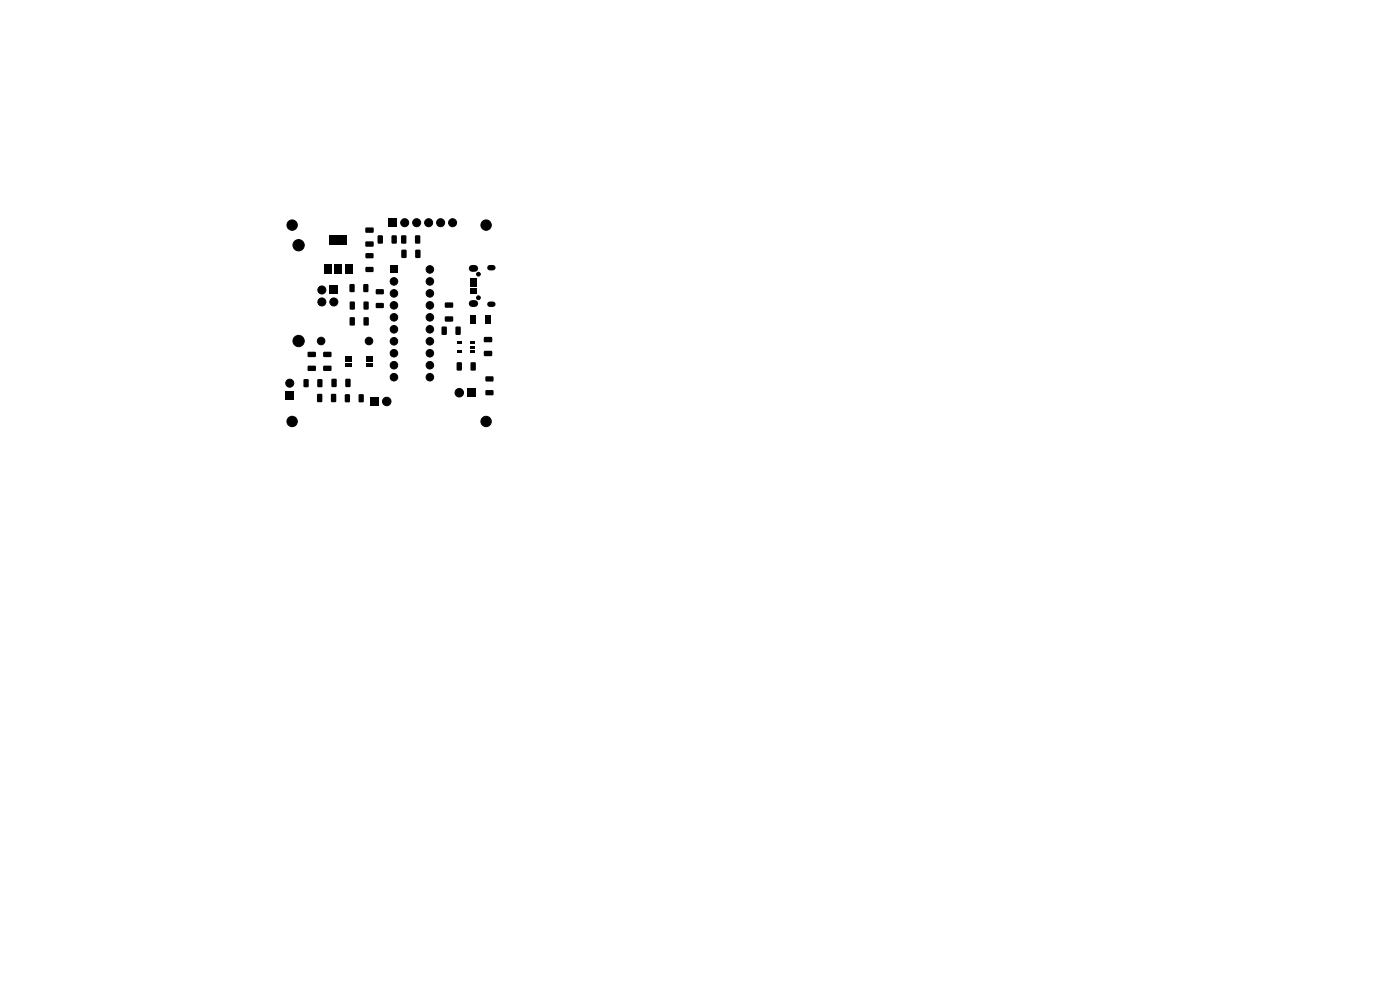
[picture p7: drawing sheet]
<svg xmlns="http://www.w3.org/2000/svg" width="297mm" height="210mm" viewBox="0 0 297 210" stroke-linecap="round" stroke-linejoin="round" font-family="sans-serif">
<g fill="#000" stroke="#000" stroke-width=".21">
<circle cx="62" cy="47.8" r="1.1"/>
<circle cx="63.3" cy="52" r="1.2"/>
<circle cx="83.6" cy="59.7" r=".8"/>
<circle cx="85.9" cy="47.2" r=".85"/>
<circle cx="88.4" cy="47.2" r=".85"/>
<circle cx="90.9" cy="47.2" r=".85"/>
<circle cx="91.2" cy="57.2" r=".8"/>
<circle cx="91.2" cy="59.7" r=".8"/>
<circle cx="93.5" cy="47.2" r=".85"/>
<circle cx="96" cy="47.2" r=".85"/>
<circle cx="101.5" cy="58.2" r=".4"/>
<circle cx="103.1" cy="47.8" r="1.1"/>
<circle cx="63.3" cy="72.3" r="1.2"/>
<circle cx="68.1" cy="72.3" r=".8"/>
<circle cx="68.3" cy="64.1" r=".85"/>
<circle cx="68.3" cy="61.5" r=".85"/>
<circle cx="70.8" cy="64.1" r=".85"/>
<circle cx="78.3" cy="72.3" r=".8"/>
<circle cx="83.6" cy="72.4" r=".8"/>
<circle cx="83.6" cy="74.9" r=".8"/>
<circle cx="83.6" cy="64.8" r=".8"/>
<circle cx="83.6" cy="69.9" r=".8"/>
<circle cx="83.6" cy="62.2" r=".8"/>
<circle cx="83.6" cy="77.5" r=".8"/>
<circle cx="83.6" cy="67.3" r=".8"/>
<circle cx="91.2" cy="67.3" r=".8"/>
<circle cx="91.2" cy="62.2" r=".8"/>
<circle cx="91.2" cy="64.8" r=".8"/>
<circle cx="91.2" cy="74.9" r=".8"/>
<circle cx="91.2" cy="77.5" r=".8"/>
<circle cx="91.2" cy="72.4" r=".8"/>
<circle cx="91.2" cy="69.9" r=".8"/>
<circle cx="101.5" cy="63.2" r=".4"/>
<circle cx="61.5" cy="81.3" r=".85"/>
<circle cx="62" cy="89.4" r="1.1"/>
<circle cx="82" cy="85.2" r=".9"/>
<circle cx="83.6" cy="80" r=".8"/>
<circle cx="91.2" cy="80" r=".8"/>
<circle cx="97.4" cy="83.3" r=".9"/>
<circle cx="103.1" cy="89.4" r="1.1"/>
</g>
<g fill="#000">
<path d="M68.7 56.2h1.5v2h-1.5zM71 56.2h1.5v2h-1.5zM69.9 49.9h3.8v2h-3.8zM73.3 56.2h1.5v2h-1.5zM77.6 51.3l1.5-.1 .2 .2v.8l-.3 .1h-1.4l-.1-.2zM77.6 48.3h1.5l.2 .2v.7l-.3 .2h-1.4l-.1-.3zM77.6 53.8l1.5-.1 .2 .2-.1 .7-.2 .2h-1.3l-.2-.2zM77.6 56.7l1.5-.1 .2 .3-.1 .7-.2 .1h-1.3l-.2-.2zM80.2 50l.8-.1 .2 .2v1.4l-.1 .2h-.8l-.2-.2zM82.8 56.4h1.6v1.6h-1.6zM83.1 50l.8-.1 .3 .2v1.4l-.2 .2h-.7l-.2-.2zM82.5 46.4h1.7v1.7h-1.7z"/>
<path d="M85.1 50l.9-.1 .2 .2v1.4l-.1 .2h-.8l-.2-.2zM85.2 53l.8-.1 .3 .2v1.4l-.2 .2h-.7l-.3-.1zM88.1 50l.8-.1 .3 .2v1.4l-.2 .2h-.7l-.3-.2zM88.1 53l.9-.1 .2 .2v1.4l-.1 .2h-.8l-.2-.1zM99.7 59.1h1.3v.5h-1.3zM65.3 77.6h1.6l.1 .2v.8l-.2 .1h-1.4l-.2-.2zM65.3 74.7l1.6-.1 .1 .3v.7l-.2 .2-1.4-.1-.2-.2zM68.6 77.6h1.6l.1 .2v.8l-.2 .1h-1.4l-.2-.2zM68.6 74.7l1.6-.1 .1 .3v.7l-.2 .2-1.4-.1-.2-.2zM70 60.7h1.7v1.7h-1.7zM74.2 60.3l.8-.1 .2 .2v1.3l-.1 .3h-.7l-.3-.2zM73.1 75.5h1.5v.3h-1.5z"/>
<path d="M73.1 76h1.5v.3h-1.5zM73.1 76.5h1.5v.3h-1.5zM73.1 77h1.5v.3h-1.5zM73.1 77.5h1.5v.3h-1.5zM74.2 67.3h.8l.3 .1v1.4l-.2 .3h-.7l-.2-.2zM74.2 64l.8-.1 .3 .2v1.3l-.2 .3h-.7l-.2-.2zM77.1 60.3l.8-.1 .3 .2v1.3l-.2 .3h-.7l-.2-.2zM77.2 64l.8-.1 .2 .2v1.3l-.1 .3h-.8l-.2-.2zM77.2 67.3h.8l.2 .1v1.4l-.1 .3h-.8l-.2-.2zM77.6 77.5h1.4v.3h-1.4zM77.6 77h1.4v.3h-1.4zM77.6 76.5h1.4v.3h-1.4z"/>
<path d="M77.6 76h1.4v.3h-1.4zM77.6 75.5h1.4v.3h-1.4zM79.8 61.4l1.5-.1 .1 .3v.7l-.2 .1h-1.4l-.1-.2zM79.8 64.3h1.5l.1 .2v.7l-.2 .2h-1.4l-.1-.3zM93.7 69.3h.9l.2 .1v1.4l-.1 .2-.8 .1-.2-.2zM94.4 64.2h1.6l.2 .2-.1 .7-.2 .2h-1.4l-.2-.3zM94.4 67.2l1.6-.1 .2 .2-.1 .8-.2 .1h-1.4l-.2-.2zM96.7 69.3h.8l.2 .1 .1 1.4-.2 .2-.7 .1-.3-.2zM97 72.4h.9v.6h-.9zM97 74.3h.9v.6h-.9zM96.9 76.9l.9-.1 .2 .2v1.4l-.1 .2h-.8l-.2-.1zM99.8 74.3h.9v.6h-.9z"/>
<path d="M99.8 73.4h.9v.6h-.9zM99.8 72.4h.9v.6h-.9zM99.8 66.9h1.1v1.8h-1.1zM99.9 76.9l.8-.1 .2 .2 .1 1.4-.2 .2h-.7l-.3-.1zM99.7 61.7h1.3v.5h-1.3zM99.7 61.1h1.3v.4h-1.3zM99.7 60.4h1.3v.5h-1.3zM99.7 59.8h1.3v.4h-1.3zM102.9 66.9h1.2v1.8h-1.2zM102.7 71.5h1.6l.1 .2v.8l-.2 .1h-1.4l-.2-.2zM102.7 74.5l1.6-.1 .1 .3v.7l-.2 .2-1.4-.1-.2-.2zM103 79.9l1.6-.1 .1 .3v.7l-.2 .1h-1.4l-.1-.2z"/>
<path d="M60.6 83h1.7v1.7h-1.7zM64.4 80.5l.8-.1 .3 .2v1.3l-.2 .2-.7 .1-.2-.2zM67.3 83.6l.8-.1 .3 .2v1.4l-.2 .2h-.7l-.2-.1zM67.4 80.5l.8-.1 .2 .2v1.3l-.1 .2-.8 .1-.2-.2zM70.3 83.6l.8-.1 .2 .2v1.4l-.1 .2h-.8l-.2-.1zM70.4 80.4l.8-.1 .2 .2v1.4l-.1 .2h-.8l-.2-.1zM73.2 83.7l.8-.1 .2 .2 .1 1.3-.2 .2-.7 .1-.2-.2zM73.3 80.4l.8-.1 .3 .2v1.4l-.2 .2h-.7l-.2-.1zM76.1 83.7l.8-.1 .3 .2v1.3l-.2 .2-.7 .1-.2-.2zM78.6 84.3h1.8v1.8h-1.8zM99.1 82.4h1.8v1.8h-1.8zM103 82.8h1.6l.1 .2v.7l-.2 .2-1.4-.1-.1-.2z"/>
</g>
<path d="M103.9 56.8h.7M103.9 64.5h.7" fill="none" stroke="#000" stroke-width="1.2"/>
<path d="M100.2 56.9h.5M100.2 64.4h.5" fill="none" stroke="#000" stroke-width="1.4"/>
</svg>
